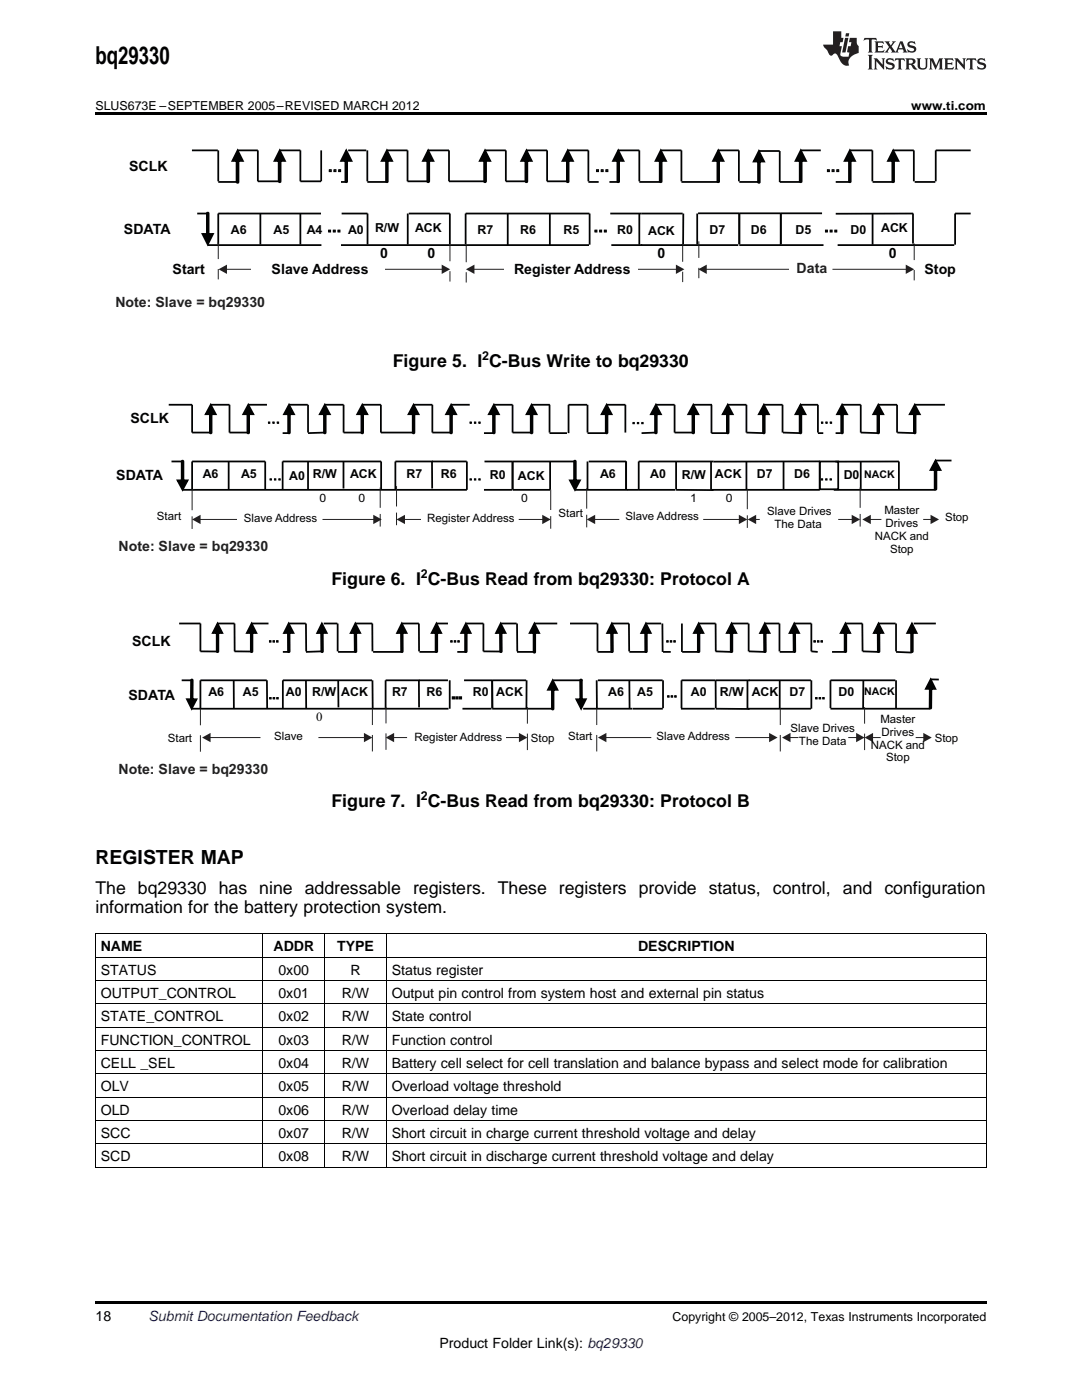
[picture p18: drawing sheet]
<svg xmlns="http://www.w3.org/2000/svg" width="216mm" height="279mm" viewBox="0 0 216 279" stroke-linecap="round" stroke-linejoin="round" font-family="sans-serif">
<defs><g id="words">
<text font-size="4.9" x="19" y="12.8">bq29330</text>
<text font-size="3.9" x="19" y="172.3">REGISTER MAP</text>
<g font-size="3.5">
<text x="78.4" y="73.2">Figure 5. I C-Bus Write to bq29330</text>
<text x="66.1" y="116.8">Figure 6. I C-Bus Read from bq29330: Protocol A</text>
<text x="66.1" y="161">Figure 7. I C-Bus Read from bq29330: Protocol B</text>
<text x="19" y="178.3">The bq29330 has nine addressable registers. These registers provide status, control, and configuration</text>
<text x="19" y="182.2">information for the battery protection system.</text>
</g>
<g font-size="2.8" fill="#010202">
<text x="25.8" y="34.1">SCLK</text>
<text x="64.6" y="34.1">…</text>
<text x="65.3" y="34">…</text>
<text x="118.8" y="34.2">…</text>
<text x="164.8" y="34.2">…</text>
<text x="24.7" y="46.7">SDATA</text>
<text x="65.3" y="46.3">…</text>
<text x="118.5" y="46.3">…</text>
<text x="164.4" y="46.3">…</text>
<text x="75.9" y="51.5">0</text>
<text x="85.3" y="51.5">0</text>
<text x="131.2" y="51.5">0</text>
<text x="177.4" y="51.5">0</text>
<text x="34.4" y="54.6">Start</text>
<text x="54.2" y="54.6">Slave Address</text>
<text x="102.6" y="54.6">Register Address</text>
<text x="184.5" y="54.6">Stop</text>
<text x="26" y="84.5">SCLK</text>
<text x="23.2" y="95.8">SDATA</text>
<text x="26.4" y="128.8">SCLK</text>
<text x="25.6" y="139.8">SDATA</text>
</g>
<g font-size="2.8" fill="#231f20">
<text x="159" y="54.4">Data</text>
<text x="23" y="61.2">Note: Slave = bq29330</text>
<text x="23.7" y="109.9">Note: Slave = bq29330</text>
<text x="23.7" y="154.4">Note: Slave = bq29330</text>
</g>
<g font-size="2.8">
<text x="20.1" y="189.8">NAME</text>
<text x="54.6" y="189.8">ADDR</text>
<text x="67.3" y="189.8">TYPE</text>
<text x="127.3" y="189.8">DESCRIPTION</text>
<text x="20.1" y="194.5">STATUS</text>
<text x="55.6" y="194.5">0x00</text>
<text x="69.9" y="194.5">R</text>
<text x="78.2" y="194.5">Status register</text>
<text x="20.1" y="199.1">OUTPUT_CONTROL</text>
<text x="20.1" y="203.8">STATE_CONTROL</text>
<text x="55.6" y="199.1">0x01</text>
<text x="55.6" y="203.8">0x02</text>
<text x="68.2" y="199.1">R/W</text>
<text x="68.2" y="203.8">R/W</text>
<text x="78.2" y="199.1">Output pin control from system host and external pin status</text>
<text x="78.2" y="203.8">State control</text>
<text x="20.1" y="208.5">FUNCTION_CONTROL</text>
<text x="55.6" y="208.5">0x03</text>
<text x="68.2" y="208.5">R/W</text>
<text x="78.2" y="208.5">Function control</text>
<text x="20.1" y="213.1">CELL _SEL</text>
<text x="55.6" y="213.1">0x04</text>
<text x="68.2" y="213.1">R/W</text>
<text x="78.2" y="213.1">Battery cell select for cell translation and balance bypass and select mode for calibration</text>
<text x="20.1" y="217.8">OLV</text>
<text x="55.6" y="217.8">0x05</text>
<text x="68.2" y="217.8">R/W</text>
<text x="78.2" y="217.8">Overload voltage threshold</text>
<text x="20.1" y="222.4">OLD</text>
<text x="20.1" y="227.1">SCC</text>
<text x="55.6" y="222.4">0x06</text>
<text x="55.6" y="227.1">0x07</text>
<text x="68.2" y="222.4">R/W</text>
<text x="68.2" y="227.1">R/W</text>
<text x="78.2" y="222.4">Overload delay time</text>
<text x="78.2" y="227.1">Short circuit in charge current threshold voltage and delay</text>
<text x="20.1" y="231.7">SCD</text>
<text x="55.6" y="231.7">0x08</text>
<text x="68.2" y="231.7">R/W</text>
<text x="78.2" y="231.7">Short circuit in discharge current threshold voltage and delay</text>
<text x="19" y="263.6">18</text>
<text x="87.7" y="269">Product Folder Link(s): bq29330</text>
</g>
<text font-size="2.8" fill="#0000c8" x="29.6" y="263.6">Submit Documentation Feedback</text>
<g font-size="2.5">
<text x="19" y="21.9">SLUS673E –SEPTEMBER 2005–REVISED MARCH 2012</text>
<text x="181.8" y="21.9">www.ti.com</text>
<text x="96.2" y="71.8">2</text>
<text x="84" y="115.4">2</text>
<text x="84" y="159.6">2</text>
<text x="134.2" y="263.6">Copyright © 2005–2012, Texas Instruments Incorporated</text>
</g>
<g font-size="2.5" fill="#010202">
<text x="46.1" y="46.6">A6</text>
<text x="54.6" y="46.6">A5</text>
<text x="61.2" y="46.6">A4</text>
<text x="69.4" y="46.6">A0</text>
<text x="74.8" y="46.4">R/W</text>
<text x="82.8" y="46.4">ACK</text>
<text x="95.3" y="46.6">R7</text>
<text x="103.8" y="46.6">R6</text>
<text x="112.4" y="46.6">R5</text>
<text x="123.1" y="46.6">R0</text>
<text x="129.3" y="46.8">ACK</text>
<text x="141.6" y="46.6">D7</text>
<text x="149.8" y="46.6">D6</text>
<text x="158.8" y="46.6">D5</text>
<text x="169.7" y="46.6">D0</text>
<text x="175.8" y="46.3">ACK</text>
<text x="53.3" y="84.5">…</text>
<text x="93.5" y="84.5">…</text>
<text x="126" y="84.6">…</text>
<text x="163.6" y="84.5">…</text>
<text x="40.5" y="95.4">A6</text>
<text x="48.1" y="95.4">A5</text>
<text x="53.6" y="95.8">…</text>
<text x="57.7" y="95.7">A0</text>
<text x="62.4" y="95.4">R/W</text>
<text x="69.8" y="95.4">ACK</text>
<text x="81.1" y="95.4">R7</text>
<text x="88" y="95.4">R6</text>
<text x="93.5" y="95.8">… R0</text>
<text x="103.3" y="95.9">ACK</text>
<text x="119.7" y="95.4">A6</text>
<text x="129.7" y="95.4">A0</text>
<text x="136" y="95.7">R/W</text>
<text x="142.7" y="95.4">ACK</text>
<text x="151" y="95.4">D7</text>
<text x="158.5" y="95.4">D6</text>
<text x="163.6" y="95.8">…</text>
<text x="168.4" y="95.6">D0</text>
<text x="41.6" y="139">A6</text>
<text x="48.5" y="139">A5</text>
<text x="57" y="139">A0</text>
<text x="62.3" y="139">R/W</text>
<text x="63.1" y="143.8">0</text>
<text x="68.1" y="139">ACK</text>
<text x="78.2" y="139">R7</text>
<text x="85.1" y="139">R6</text>
<text x="94.4" y="139">R0</text>
<text x="99" y="139">ACK</text>
<text x="121.3" y="139">A6</text>
<text x="127.2" y="139">A5</text>
<text x="137.9" y="139">A0</text>
<text x="143.6" y="139">R/W</text>
<text x="150" y="139">ACK</text>
<text x="157.5" y="139">D7</text>
<text x="167.3" y="139">D0</text>
</g>
<g font-size="2.3" fill="#010202">
<text x="63.7" y="100.1">0</text>
<text x="71.6" y="100.1">0</text>
<text x="104" y="100.1">0</text>
<text x="137.7" y="100.1">1</text>
<text x="144.8" y="100.1">0</text>
<text x="31.3" y="103.8">Start</text>
<text x="48.7" y="104.1">Slave Address</text>
<text x="85.2" y="104.2">Register Address</text>
<text x="111.5" y="103.2">Start</text>
<text x="124.8" y="103.8">Slave Address</text>
<text x="153.1" y="102.8">Slave Drives</text>
<text x="154.5" y="105.4">The Data</text>
<text x="174.5" y="107.7">NACK and</text>
<text x="176.5" y="102.6">Master</text>
<text x="176.7" y="105.2">Drives</text>
<text x="188.6" y="104">Stop</text>
<text x="177.6" y="110.3">Stop</text>
<text x="33.5" y="148">Start</text>
<text x="54.7" y="147.6">Slave</text>
<text x="82.7" y="147.8">Register Address</text>
<text x="105.9" y="148.1">Stop</text>
<text x="113.4" y="147.7">Start</text>
<text x="131" y="147.8">Slave Address</text>
<text x="157.7" y="146.2">Slave Drives</text>
<text x="159.4" y="148.7">The Data</text>
<text x="173.8" y="149.4">NACK and</text>
<text x="175.7" y="144.3">Master</text>
<text x="175.9" y="146.8">Drives</text>
<text x="186.5" y="148.1">Stop</text>
<text x="176.8" y="151.9">Stop</text>
</g>
<g font-size="2.1" fill="#010202">
<text x="172.4" y="95.3">NACK</text>
<text x="53.6" y="128.2">…</text>
<text x="89.7" y="128.2">…</text>
<text x="132.8" y="128.2">…</text>
<text x="162.2" y="128.2">…</text>
<text x="53.6" y="139.5">…</text>
<text x="90.1" y="139.4">…</text>
<text x="133" y="139.1">…</text>
<text x="162.5" y="139.5">…</text>
<text x="172.4" y="138.7">NACK</text>
</g>
</g></defs>
<g fill="#231f20">
<path d="M172.5 7.6l-.1 .5 .4-.2h.6v.1v2.1l-.2 .4h.9l-.2-.4v-2.1l.1-.1h.5l.5 .2-.2-.5zM174.5 8.3l.2 .3v1.5l-.2 .4h1.8l.2-.6a1.04 1.04 0 0 1-1.3 .2v-.7h.6l.3 .2v-.6l-.3 .2h-.6v-.6l.8-.1 .4 .3-.2-.5zM176.5 8.3l.9 1.1-.9 1.1h.8l-.2-.2 .4-.7 .5 .7-.2 .2h1.5l-.2-.2 .2-.4h.9l.1 .4-.2 .2h1l-.3-.3-.7-1.9h-.5l-.9 2-.8-1 .9-1h-.8l.1 .3-.4 .5-.3-.6 .1-.2zM179.7 8.6l.4 1h-.7zM181.3 8.4a.63 .63 0 0 0-.2 .7 .63 .63 0 0 0 .6 .4l.6 .2 .1 .2a.75 .75 0 0 1-.7 .4 .75 .75 0 0 1-.6-.5l.1 .7 .1-.1a1.11 1.11 0 0 0 1.5-.6 1.13 1.13 0 0 0-1.2-.8l-.1-.4a1.04 1.04 0 0 1 1.2 .2l-.2-.5-.2 .1-.4-.2zM173.2 10.9l.2 .4v2.2l-.2 .4h1l-.3-.4v-2.2l.3-.4zM174.3 11.6l.3 .4v1.5l-.3 .4h.8l-.2-.4v-1.3l1.5 1.7v-1.9l.2-.4h-.7l.2 .4v.9l-1.1-1.3zM177 11.8a.62 .62 0 0 0-.2 .7 .62 .62 0 0 0 .6 .4l.6 .1 .1 .3a.76 .76 0 0 1-.7 .3 .76 .76 0 0 1-.7-.4l.2 .7 .1-.1a1.11 1.11 0 0 0 1.5-.6 1.13 1.13 0 0 0-1.2-.8l-.1-.4a1.04 1.04 0 0 1 1.2 .2l-.2-.6-.2 .1-.5-.1zM178.7 11.6l-.2 .6a.61 .61 0 0 1 .8-.3v1.6l-.2 .4h.9l-.2-.4v-1.6a.63 .63 0 0 1 .7 .3l-.1-.6zM180.6 11.6l.3 .4v1.5l-.3 .4h1l-.2-.2-.1-.8 .6 .2a.76 .76 0 0 0 1.2 .7l-1-1a.58 .58 0 0 0 .6-.5 .58 .58 0 0 0-.5-.6zM181.4 11.9h.1a.45 .45 0 0 1 .5 .1 .45 .45 0 0 1 .1 .5l-.8 .2zM182.9 11.6l.2 .2a2.17 2.17 0 0 0 .3 1.9 .99 .99 0 0 0 1.6-.6v-1.1l.2-.4h-.7l.2 .2a1.92 1.92 0 0 1-.2 1.8 .6 .6 0 0 1-.9-.5v-1.1l.2-.4zM185.4 11.6l.2 .4v1.5l-.2 .4h.7l-.2-.4v-1.4l.8 1.8 .8-1.8v1.4l-.2 .4h.9l-.2-.4v-1.5l.2-.4h-.8l-.6 1.5-.6-1.5zM188.4 11.6l.2 .4v1.5l-.2 .4h1.8l.1-.6a1.04 1.04 0 0 1-1.2 .1v-.6h.5l.4 .2v-.6l-.4 .2h-.5v-.7h.8l.3 .3-.1-.6zM190.5 11.6l.2 .4v1.5l-.2 .4h.7l-.2-.4v-1.3l1.5 1.7v-1.9l.2-.4h-.7l.2 .4v.9l-1.1-1.3zM192.9 11.6l-.1 .6a.61 .61 0 0 1 .7-.3l.1 1.6-.3 .4h1l-.3-.4 .1-1.6a.63 .63 0 0 1 .7 .3l-.1-.6zM195.2 11.8a.62 .62 0 0 0-.2 .7 .62 .62 0 0 0 .6 .4l.6 .1 .1 .3a.76 .76 0 0 1-.7 .3 .76 .76 0 0 1-.6-.4l.1 .7 .1-.1a1.11 1.11 0 0 0 1.6-.6 1.13 1.13 0 0 0-1.3-.8l-.1-.4a1.04 1.04 0 0 1 1.2 .2l-.1-.6-.2 .1-.5-.1z"/>
<path d="M166.2 6.3v2.6h-1.9v.4l.8 .9a.91 .91 0 0 0 1 .8 .56 .56 0 0 1 .5-.3 .56 .56 0 0 1 .5 .3l.4 .8a1.53 1.53 0 0 0 1.9 1.2 1.54 1.54 0 0 1 1-2.1l.9-.3v-1.4a1.52 1.52 0 0 1-.4-1.6h-1.3l-.2 .8h.5l-.2 .8h-.5l-.1 1v.2l.4 .1-.2 .8a1.93 1.93 0 0 1-1.6-.3l.3-1.8h-.5l.2-.8h.4l.2-.8h-.4v-1.3zM168.6 7.6l-.6 2.9h.7l.6-2.9zM168.8 6.6l-.1 .7h.6l.2-.7z"/>
</g>
<path d="M39.4 42.6h2" fill="none" stroke="#010202" stroke-width=".35"/>
<path d="M41.3 42.5h.3l-.1 4.7-.2-.1zM40.4 46.7h2.1l-1 2.1z" fill-rule="evenodd" fill="#010202"/>
<g fill="none" stroke="#010202" stroke-width=".35">
<path d="M40.4 46.7h2.1l-1 2.1zM41.3 42.5h.3l-.1 4.7-.2-.1zM41.5 48.9h22.6M52 42.6v6.2M59.9 42.6v6.2M64.1 42.6h-20.5v6.1M68 48.9h49.5M68.2 42.6h5.1v6.2M81.4 42.6v6.2M81.6 42.6h8.2v6.1M101.3 42.6v6.3M109.7 42.6v6.3"/>
<path d="M117.6 42.6h-24.7v6.1M117.7 42.6v6.2M121.8 42.6h14.4M122 48.9h25.3M127.6 42.6v6.2M136.3 42.6v6.1M139.1 42.6v6.2M139.3 42.6h24.7M147.5 48.9h16.8M147.5 42.6v6.1M155.8 42.6v6.1M167.1 48.9h23.3"/>
<path d="M174.1 42.6v6.2M182.2 42.6v6M182.2 42.6l-15.4 .1M193.7 42.6h-3.1v6.2"/>
</g>
<path d="M118.7 45.9h.4v.4h-.4zM119.7 45.9h.3v.4h-.3zM120.6 45.9h.4v.4h-.4z" fill="none" stroke="#010202" stroke-width=".2"/>
<g fill="#fff">
<path d="M54.2 63.2h22.3v4.2h-22.3z" fill-rule="evenodd"/>
<path d="M34.7 63.2h8.2v4.2h-8.2z" fill-rule="evenodd"/>
</g>
<path d="M38.3 30h5.2M43.6 30v6.2M43.6 36.3h3.8" fill="none" stroke="#010202" stroke-width=".35"/>
<path d="M47.2 31.7l.2-.1 .2 .2v4.5l-.1 .2-.3-.2zM47.4 30l1.1 2.1h-2.1z" fill-rule="evenodd" fill="#010202"/>
<path d="M47.2 31.7l.2-.1 .2 .2v4.5l-.1 .2-.3-.2zM47.4 30l1.1 2.1h-2.1zM47.4 30h4.1v6.2h4.1" fill="none" stroke="#010202" stroke-width=".35"/>
<path d="M55.7 31.7l.1-.1 .2 .2v4.4l-.1 .2-.3-.2zM55.8 30l1.1 2.1h-2.1z" fill-rule="evenodd" fill="#010202"/>
<path d="M55.7 31.7l.1-.1 .2 .2v4.4l-.1 .2-.3-.2zM55.8 30l1.1 2.1h-2.1zM55.8 30h4.1v6.2h4.2M64.1 30v6.2" fill="none" stroke="#010202" stroke-width=".35"/>
<path d="M64.6 30h4v6.2h-4z" fill-rule="evenodd" fill="#fff"/>
<path d="M64.6 30h4v6.2h-4zM64.9 33.7h.4v.4h-.4zM65.8 33.7h.4v.4h-.4zM66.7 33.7h.4v.4h-.4z" fill="none" stroke="#fff" stroke-width=".35"/>
<path d="M69 31.7l.1-.1 .2 .1-.1 4.7-.3-.1zM69.1 30l1 2.1h-2.1z" fill-rule="evenodd" fill="#010202"/>
<path d="M69 31.7l.1-.1 .2 .1-.1 4.7-.3-.1zM69.1 30l1 2.1h-2.1zM69.5 30h3.6M73.3 30v6.2M73.3 36.3h3.9" fill="none" stroke="#010202" stroke-width=".35"/>
<path d="M77.1 31.7l.1-.1 .2 .1-.1 4.7-.3-.1zM77.2 30l1.1 2.1h-2.1z" fill-rule="evenodd" fill="#010202"/>
<path d="M77.1 31.7l.1-.1 .2 .1-.1 4.7-.3-.1zM77.2 30l1.1 2.1h-2.1zM77.2 30h4.1v6.2h4.1" fill="none" stroke="#010202" stroke-width=".35"/>
<path d="M85.3 31.7l.1-.1 .2 .2v4.4l-.1 .2-.2-.2zM85.4 30l1.1 2.1h-2.1z" fill-rule="evenodd" fill="#010202"/>
<path d="M85.3 31.7l.1-.1 .2 .2v4.4l-.1 .2-.2-.2zM85.4 30l1.1 2.1h-2.1zM85.4 30h4.2v6.2h7.2" fill="none" stroke="#010202" stroke-width=".35"/>
<path d="M96.7 31.7l.1-.1 .2 .2v4.4l-.1 .2-.3-.2zM96.8 30l1 2.1h-2.1z" fill-rule="evenodd" fill="#010202"/>
<path d="M96.7 31.7l.1-.1 .2 .2v4.4l-.1 .2-.3-.2zM96.8 30l1 2.1h-2.1zM96.8 30h4.1v6.2h4.2" fill="none" stroke="#010202" stroke-width=".35"/>
<path d="M105 31.6l.2 .2v4.4l-.1 .2-.3-.2v-4.4zM105.1 30l1 2.1h-2.1z" fill-rule="evenodd" fill="#010202"/>
<path d="M105 31.6l.2 .2v4.4l-.1 .2-.3-.2v-4.4zM105.1 30l1 2.1h-2.1zM105.1 30h4.1v6.2h4.1" fill="none" stroke="#010202" stroke-width=".35"/>
<path d="M113.1 31.7h.4l-.1 4.7-.3-.1zM113.3 30l1 2.1h-2.1z" fill-rule="evenodd" fill="#010202"/>
<path d="M113.1 31.7h.4l-.1 4.7-.3-.1zM113.3 30l1 2.1h-2.1zM113.3 30h4.1v6.2M117.4 36.3h2.1" fill="none" stroke="#010202" stroke-width=".35"/>
<g fill="none" stroke="#010202" stroke-width=".2">
<path d="M65.7 33.9h.4v.3h-.4zM66.7 33.9h.3v.3h-.3zM67.6 33.9h.4v.3h-.4zM119 33.9h.4v.3h-.4zM120 33.9h.4v.3h-.4zM120.9 33.9h.4v.3h-.4zM165.1 33.9h.4v.3h-.4zM166 33.9h.4v.3h-.4zM167 33.9h.4v.3h-.4zM65.6 45.9h.4v.4h-.4zM66.5 45.9h.4v.4h-.4zM67.4 45.9h.4v.4h-.4z"/>
<path d="M164.7 45.9h.4v.4h-.4zM165.6 45.9h.4v.4h-.4zM166.6 45.9h.4v.4h-.4z"/>
</g>
<path d="M123.3 31.6l.2 .1v4.7l-.3-.1zM123.4 30l1 2.1h-2.1z" fill-rule="evenodd" fill="#010202"/>
<path d="M123.3 31.6l.2 .1v4.7l-.3-.1zM123.4 30l1 2.1h-2.1zM123.4 30h4.2v6.2M127.6 36.3h4.2" fill="none" stroke="#010202" stroke-width=".35"/>
<path d="M131.8 31.6l.2 .2v4.4l-.1 .2-.3-.2v-4.4zM131.9 30l1 2.1h-2.1z" fill-rule="evenodd" fill="#010202"/>
<path d="M131.8 31.6l.2 .2v4.4l-.1 .2-.3-.2v-4.4zM131.9 30l1 2.1h-2.1zM131.9 30h4.1v6.2M136 36.3h7.3" fill="none" stroke="#010202" stroke-width=".35"/>
<path d="M143.2 31.6l.3 .1-.1 4.7-.2-.1zM143.3 30l1.1 2.1h-2.1z" fill-rule="evenodd" fill="#010202"/>
<path d="M143.2 31.6l.3 .1-.1 4.7-.2-.1zM143.3 30l1.1 2.1h-2.1zM143.3 30h4.1v6.2M147.5 36.3h3.8" fill="none" stroke="#010202" stroke-width=".35"/>
<path d="M151.3 31.8l.1-.1 .2 .1-.1 4.7-.2-.1zM151.4 30.1l1.1 2.1h-2.1z" fill-rule="evenodd" fill="#010202"/>
<path d="M151.3 31.8l.1-.1 .2 .1-.1 4.7-.2-.1zM151.4 30.1l1.1 2.1h-2.1zM151.4 30.1h4.2v6.2h4.1" fill="none" stroke="#010202" stroke-width=".35"/>
<path d="M159.6 31.7l.2-.1 .2 .2v4.4l-.2 .2-.2-.2zM159.8 30l1 2.1h-2.1z" fill-rule="evenodd" fill="#010202"/>
<path d="M159.6 31.7l.2-.1 .2 .2v4.4l-.2 .2-.2-.2zM159.8 30l1 2.1h-2.1zM159.8 30h4M169.6 30h4.5v6.2M174.1 36.3h4.2" fill="none" stroke="#010202" stroke-width=".35"/>
<path d="M178.1 31.7h.3v4.6l-.1 .1-.2-.1zM178.2 30l1.1 2.1h-2.1z" fill-rule="evenodd" fill="#010202"/>
<path d="M68 36.3h1.1M166.8 36.3h2.6M178.1 31.7h.3v4.6l-.1 .1-.2-.1zM178.2 30l1.1 2.1h-2.1zM178.2 30h4.1v6.2M182.5 36.3h4.1M193.7 30h-7v6.2" fill="none" stroke="#010202" stroke-width=".35"/>
<path d="M169.4 31.7h.3v4.7l-.3-.1zM169.6 30l1 2.1h-2.1z" fill-rule="evenodd" fill="#010202"/>
<path d="M121.6 36.3h1.8M169.4 31.7h.3v4.7l-.3-.1zM169.6 30l1 2.1h-2.1z" fill="none" stroke="#010202" stroke-width=".35"/>
<path d="M43.6 48.4v7.4M89.8 48.8v7.4M93 49v7.4M136.2 48.9v7.4M139.4 48.2v7.3M182.4 48.6v7.4" fill="none" stroke="#231f20" stroke-width=".2" stroke-dasharray="3.3 2" stroke-linecap="butt"/>
<path d="M45.1 53.7h43.2" fill="none" stroke="#231f20" stroke-width=".2"/>
<g fill="#231f20">
<path d="M43.6 53.7l1.7-.9v1.9z"/>
<path d="M88.1 52.8l1.7 .9-1.7 1z"/>
</g>
<path d="M94.5 53.7h40.5" fill="none" stroke="#231f20" stroke-width=".2"/>
<g fill="#231f20">
<path d="M93 53.7l1.7-.9v1.9z"/>
<path d="M134.9 52.8l1.7 .9-1.7 1z"/>
</g>
<path d="M140.9 53.7h40" fill="none" stroke="#231f20" stroke-width=".2"/>
<g fill="#231f20">
<path d="M139.3 53.7l1.7-.9v1.9z"/>
<path d="M180.7 52.8l1.7 .9-1.7 1z"/>
</g>
<g fill="#fff">
<path d="M100.6 51.9h26.6v4.2h-26.6z" fill-rule="evenodd"/>
<path d="M50.2 51.7h26.6v4.1h-26.6z" fill-rule="evenodd"/>
<path d="M157.6 51.4h8.4v4.3h-8.4z" fill-rule="evenodd"/>
</g>
<path d="M157.6 51.4h8.4v4.3h-8.4z" fill="none" stroke="#fff" stroke-width=".2"/>
<path d="M187.2 101.1h7v4.3h-7z" fill-rule="evenodd" fill="#fff"/>
<path d="M187.2 101.1h7v4.3h-7z" fill="none" stroke="#fff" stroke-width=".2"/>
<path d="M33.7 80.8h4.6v5.5h3.7" fill="none" stroke="#010202" stroke-width=".35"/>
<path d="M41.9 82.2l.3 .2v3.9l-.2 .2-.1-.2zM42 80.8l1.1 1.9h-2.1z" fill-rule="evenodd" fill="#010202"/>
<path d="M41.9 82.2l.3 .2v3.9l-.2 .2-.1-.2zM42 80.8l1.1 1.9h-2.1zM42 80.8h3.8v5.5h3.7" fill="none" stroke="#010202" stroke-width=".35"/>
<path d="M49.4 82.2l.3 .2v3.9l-.2 .2-.1-.2zM49.5 80.8l1 1.9h-2z" fill-rule="evenodd" fill="#010202"/>
<path d="M49.4 82.2l.3 .2v3.9l-.2 .2-.1-.2zM49.5 80.8l1 1.9h-2zM49.5 80.8h3.8" fill="none" stroke="#010202" stroke-width=".35"/>
<path d="M53.6 84.2h.2v.3h-.2zM54.5 84.2h.2v.3h-.2zM55.3 84.2h.3v.3h-.3z" fill="none" stroke="#010202" stroke-width=".2"/>
<path d="M57.6 82.2l.2 .2v3.9l-.1 .2-.2-.2zM57.7 80.8l1 1.9h-2z" fill-rule="evenodd" fill="#010202"/>
<path d="M57.6 82.2l.2 .2v3.9l-.1 .2-.2-.2zM57.7 80.8l1 1.9h-2zM57.7 80.8h3.7M61.5 80.8v5.5M64.8 86.3l-3.3 .1" fill="none" stroke="#010202" stroke-width=".35"/>
<path d="M64.7 82.2l.3 .2v3.9l-.2 .2-.2-.2zM64.8 80.8l1 1.9h-2z" fill-rule="evenodd" fill="#010202"/>
<path d="M64.7 82.2l.3 .2v3.9l-.2 .2-.2-.2zM64.8 80.8l1 1.9h-2zM64.8 80.8h3.8v5.5h3.7" fill="none" stroke="#010202" stroke-width=".35"/>
<path d="M72.2 82.2l.3 .2v3.9l-.2 .2-.2-.2zM72.3 80.8l1 1.9h-2z" fill-rule="evenodd" fill="#010202"/>
<path d="M72.2 82.2l.3 .2v3.9l-.2 .2-.2-.2zM72.3 80.8l1 1.9h-2zM72.3 80.8h3.7v5.5h6.5" fill="none" stroke="#010202" stroke-width=".35"/>
<path d="M82.4 82.2l.3 .2v3.9l-.2 .2-.1-.2zM82.5 80.8l1 1.9h-2z" fill-rule="evenodd" fill="#010202"/>
<path d="M82.4 82.2l.3 .2v3.9l-.2 .2-.1-.2zM82.5 80.8l1 1.9h-2zM82.5 80.8h3.8v5.5h3.7" fill="none" stroke="#010202" stroke-width=".35"/>
<path d="M89.9 82.2l.3 .2v3.9l-.2 .2-.2-.2zM90 80.8l1 1.9h-2z" fill-rule="evenodd" fill="#010202"/>
<path d="M89.9 82.2l.3 .2v3.9l-.2 .2-.2-.2zM90 80.8l1 1.9h-2zM90 80.8h3.7M96.6 86.4h1.8" fill="none" stroke="#010202" stroke-width=".35"/>
<path d="M93.8 84.2h.3v.3h-.3zM94.7 84.2h.2v.3h-.2zM95.6 84.2h.2v.3h-.2z" fill="none" stroke="#010202" stroke-width=".2"/>
<path d="M98.4 82.2l.3 .2v3.9l-.2 .2-.1-.2zM98.5 80.8l1 1.9h-2z" fill-rule="evenodd" fill="#010202"/>
<path d="M98.4 82.2l.3 .2v3.9l-.2 .2-.1-.2zM98.5 80.8l1 1.9h-2zM98.5 80.8h3.8v5.5h3.7" fill="none" stroke="#010202" stroke-width=".35"/>
<path d="M106 82.2l.2 .2v3.9l-.1 .2-.2-.2zM106.1 80.8l1 1.9h-2z" fill-rule="evenodd" fill="#010202"/>
<path d="M106 82.2l.2 .2v3.9l-.1 .2-.2-.2zM106.1 80.8l1 1.9h-2zM106.2 80.8h3.5M109.7 80.8v5.5M109.7 86.4h3.4" fill="none" stroke="#010202" stroke-width=".35"/>
<path d="M120.9 82.2l.3 .2v3.9l-.2 .2-.1-.2zM121 80.8l1 1.9h-2z" fill-rule="evenodd" fill="#010202"/>
<path d="M120.9 82.2l.3 .2v3.9l-.2 .2-.1-.2zM121 80.8l1 1.9h-2zM121 80.8h3.8v5.5M130.9 86.3l-2.9 .1" fill="none" stroke="#010202" stroke-width=".35"/>
<path d="M130.8 82.2l.2 .2v3.9l-.1 .2-.2-.2zM130.9 80.8l1 1.9h-2z" fill-rule="evenodd" fill="#010202"/>
<path d="M130.8 82.2l.2 .2v3.9l-.1 .2-.2-.2zM130.9 80.8l1 1.9h-2zM130.9 80.8h3.7v5.5h3.7" fill="none" stroke="#010202" stroke-width=".35"/>
<path d="M138.2 82.2l.3 .2v3.9l-.2 .2-.1-.2zM138.3 80.8l1 1.9h-2z" fill-rule="evenodd" fill="#010202"/>
<path d="M138.2 82.2l.3 .2v3.9l-.2 .2-.1-.2zM138.3 80.8l1 1.9h-2zM138.3 80.8h3.8" fill="none" stroke="#010202" stroke-width=".35"/>
<path d="M163.6 92.1h3.7v5.5h-3.7z" fill-rule="evenodd" fill="#fff"/>
<path d="M145.2 80.8h3.7v5.5l3.5 .1M163.6 92.1h3.7v5.5h-3.7z" fill="none" stroke="#010202" stroke-width=".35"/>
<path d="M163.9 95.6h.2v.2h-.2zM164.8 95.6h.2v.2h-.2zM165.6 95.6h.3v.2h-.3z" fill="none" stroke="#010202" stroke-width=".2"/>
<path d="M152.3 82.2l.3 .2v3.9l-.2 .2-.1-.2zM152.4 80.8l1 1.9h-2z" fill-rule="evenodd" fill="#010202"/>
<path d="M34.2 92.1h2.2M152.3 82.2l.3 .2v3.9l-.2 .2-.1-.2zM152.4 80.8l1 1.9h-2zM152.4 80.8h3.7v5.5M163.2 86.4h1.1M186.7 91.9h3.2" fill="none" stroke="#010202" stroke-width=".35"/>
<path d="M36.3 92l.3 .1v4.1l-.2 .1-.1-.1zM35.4 95.9h2l-1 1.9z" fill-rule="evenodd" fill="#010202"/>
<g fill="none" stroke="#010202" stroke-width=".35">
<path d="M35.4 95.9h2l-1 1.9zM36.3 92l.3 .1v4.1l-.2 .1-.1-.1zM36.4 97.8h56.8M45.6 92.1v5.6M52.9 97.7v-5.6h-14.6v5.7M56.4 92.1h19.7v5.7M56.4 86.4h1.3M61.5 92.1v5.6M68.5 92.1v5.4M86.2 92.1v5.4M93.1 92.1h-14.2v5.5M96.6 97.8h5.6"/>
<path d="M96.7 92.1h18M102.3 92.1v5.6M109.8 92.1v5.7h-7.5M114.7 97.8h10.5M117.2 92.1v5.5M117.5 92.1h7.4v5.5M127.3 97.8h7.5M134.9 92.1v5.5M134.9 97.8h7.5M141.9 92.1v5.7M142 97.8h21.6M148.9 92.1v5.6"/>
<path d="M156.3 92.1v5.6M163.6 92.1h-36.2M166.4 97.8h20.3M171.8 92.1v5.6M179.4 92.1h-12.7"/>
</g>
<path d="M53.9 95.6h.3v.2h-.3zM54.8 95.6h.2v.2h-.2zM55.7 95.6h.2v.2h-.2zM93.8 95.6h.3v.2h-.3zM94.7 95.6h.2v.2h-.2zM95.6 95.6h.2v.2h-.2zM163.9 84.2h.3v.3h-.3zM164.8 84.2h.3v.3h-.3zM165.7 84.2h.2v.3h-.2z" fill="none" stroke="#010202" stroke-width=".2"/>
<path d="M145.1 82.2l.3 .2v3.9l-.2 .2-.2-.2zM145.2 80.8l1 1.9h-2z" fill-rule="evenodd" fill="#010202"/>
<path d="M145.1 82.2l.3 .2v3.9l-.2 .2-.2-.2zM145.2 80.8l1 1.9h-2z" fill="none" stroke="#010202" stroke-width=".35"/>
<g fill="#fff">
<path d="M84.9 101.2h19.7v3.7h-19.7z" fill-rule="evenodd"/>
<path d="M124.8 101.2h17.2v3.7h-17.2z" fill-rule="evenodd"/>
<path d="M29.9 100.8h7.1v4.1h-7.1z" fill-rule="evenodd"/>
</g>
<path d="M29.9 100.8h7.1v4.1h-7.1z" fill="none" stroke="#fff" stroke-width=".2"/>
<path d="M93.2 92.1v5.7" fill="none" stroke="#010202" stroke-width=".35"/>
<path d="M114.6 92l.3 .1v4.1l-.2 .1-.1-.1zM113.7 95.9h2l-1 1.9z" fill-rule="evenodd" fill="#010202"/>
<path d="M113.7 95.9h2l-1 1.9zM114.6 92l.3 .1v4.1l-.2 .1-.1-.1zM117.2 80.8h-3.8v5.6M117.2 80.8v5.5M117.2 86.4h3.8M125.1 97.8h2.2M127.4 92.1v5.5M142 80.8v5.6h3.1M156.2 86.3l3.5 .1M163.6 92.1v5.6" fill="none" stroke="#010202" stroke-width=".35"/>
<path d="M126.3 84.3h.3v.3h-.3zM127.2 84.3h.2v.3h-.2zM128.1 84.3h.2v.3h-.2z" fill="none" stroke="#010202" stroke-width=".2"/>
<path d="M159.6 82.2l.3 .2v3.9l-.2 .2-.1-.2zM159.7 80.8l1 1.9h-2z" fill-rule="evenodd" fill="#010202"/>
<path d="M159.6 82.2l.3 .2v3.9l-.2 .2-.1-.2zM159.7 80.8l1 1.9h-2zM159.7 80.8h3.5v5.5M168 80.8h3.8v5.5l3.4 .1" fill="none" stroke="#010202" stroke-width=".35"/>
<path d="M175.1 82.2l.3 .2v3.9l-.2 .2-.1-.2zM175.2 80.8l1.1 1.9h-2.1z" fill-rule="evenodd" fill="#010202"/>
<path d="M175.1 82.2l.3 .2v3.9l-.2 .2-.1-.2zM175.2 80.8l1.1 1.9h-2.1zM175.2 80.8h3.8v5.5" fill="none" stroke="#010202" stroke-width=".35"/>
<path d="M167.9 82.2l.3 .2v3.9l-.2 .2-.1-.2zM168 80.8l1 1.9h-2z" fill-rule="evenodd" fill="#010202"/>
<path d="M167.9 82.2l.3 .2v3.9l-.2 .2-.1-.2zM168 80.8l1 1.9h-2zM179 86.3l3.5 .1" fill="none" stroke="#010202" stroke-width=".35"/>
<path d="M182.4 82.2l.3 .2v3.9l-.2 .2-.1-.2zM182.5 80.8l1 1.9h-2z" fill-rule="evenodd" fill="#010202"/>
<path d="M56.4 92.1v5.6M182.4 82.2l.3 .2v3.9l-.2 .2-.1-.2zM182.5 80.8l1 1.9h-2zM182.5 80.8h6.1" fill="none" stroke="#010202" stroke-width=".35"/>
<path d="M186.6 93.4l.2 .1v4.1l-.1 .1-.2-.1zM186.7 91.9l1 1.9h-2z" fill-rule="evenodd" fill="#010202"/>
<path d="M179.4 92.1v5.6M186.6 93.4l.2 .1v4.1l-.1 .1-.2-.1zM186.7 91.9l1 1.9h-2z" fill="none" stroke="#010202" stroke-width=".35"/>
<path d="M107.6 98.5h12.5v5.6h-12.5z" fill-rule="evenodd" fill="#fff"/>
<path d="M166.7 86.4h1.1" fill="none" stroke="#010202" stroke-width=".35"/>
<path d="M38.3 97.8h.4M39.9 103.7h34.7" fill="none" stroke="#231f20" stroke-width=".2"/>
<path d="M38.3 97.8v7.8M75.9 97.3v7.8M79.1 97v7.8M109.9 97.7v7.8M117.1 97.4v7.8M149.1 97.6v7.8M171.6 97.3v7.8" fill="none" stroke="#231f20" stroke-width=".2" stroke-dasharray="4.1 1.2" stroke-linecap="butt"/>
<g fill="#231f20">
<path d="M38.3 103.7l1.7-1v1.9z"/>
<path d="M74.5 102.7l1.7 1-1.7 .9z"/>
</g>
<path d="M80.7 103.7h27.6" fill="none" stroke="#231f20" stroke-width=".2"/>
<g fill="#231f20">
<path d="M79.1 103.7l1.7-1v1.9z"/>
<path d="M108.2 102.7l1.7 1-1.7 .9z"/>
</g>
<path d="M118.6 103.7h29" fill="none" stroke="#231f20" stroke-width=".2"/>
<g fill="#231f20">
<path d="M117.1 103.7l1.7-1v1.9z"/>
<path d="M147.4 102.7l1.7 1-1.7 .9z"/>
</g>
<path d="M150.7 103.7h19.4" fill="none" stroke="#231f20" stroke-width=".2"/>
<g fill="#231f20">
<path d="M149.2 103.7l1.7-1v1.9z"/>
<path d="M169.9 102.7l1.7 1-1.7 .9z"/>
</g>
<path d="M173.6 103.7h12.2" fill="none" stroke="#231f20" stroke-width=".2"/>
<g fill="#231f20">
<path d="M172.1 103.7l1.7-1v1.9z"/>
<path d="M185.7 102.7l1.7 1-1.7 .9z"/>
</g>
<path d="M47.4 101.6h16.9v3.3h-16.9z" fill-rule="evenodd" fill="#fff"/>
<path d="M47.4 101.6h16.9v3.3h-16.9z" fill="none" stroke="#fff" stroke-width=".2"/>
<path d="M84.1 101.6h19.3v4.1h-19.3z" fill-rule="evenodd" fill="#fff"/>
<path d="M84.1 101.6h19.3v4.1h-19.3z" fill="none" stroke="#fff" stroke-width=".2"/>
<path d="M123.7 101.1h16.5v4.1h-16.5z" fill-rule="evenodd" fill="#fff"/>
<path d="M123.7 101.1h16.5v4.1h-16.5z" fill="none" stroke="#fff" stroke-width=".2"/>
<path d="M151.7 101.6h15.5v4.1h-15.5z" fill-rule="evenodd" fill="#fff"/>
<path d="M151.7 101.6h15.5v4.1h-15.5z" fill="none" stroke="#fff" stroke-width=".2"/>
<path d="M176 102h8.1v3.6h-8.1z" fill-rule="evenodd" fill="#fff"/>
<path d="M176 102h8.1v3.6h-8.1z" fill="none" stroke="#fff" stroke-width=".2"/>
<path d="M35.7 124.4h4.3v5.6h3.4" fill="none" stroke="#010202" stroke-width=".35"/>
<path d="M43.3 125.9l.3 .1v4l-.2 .1-.2-.1zM43.4 124.4l1 1.9h-1.9z" fill-rule="evenodd" fill="#010202"/>
<path d="M43.3 125.9l.3 .1v4l-.2 .1-.2-.1zM43.4 124.4l1 1.9h-1.9zM43.4 124.4h3.4v5.6M46.8 130h3.4" fill="none" stroke="#010202" stroke-width=".35"/>
<path d="M50.1 125.9l.3 .1v4l-.2 .1-.1-.1zM50.2 124.4l1 1.9h-1.9z" fill-rule="evenodd" fill="#010202"/>
<path d="M50.1 125.9l.3 .1v4l-.2 .1-.1-.1zM50.2 124.4l1 1.9h-1.9zM50.2 124.4h3.4" fill="none" stroke="#010202" stroke-width=".35"/>
<path d="M53.8 127.9h.3v.3h-.3zM54.5 127.9h.3v.3h-.3zM55.2 127.9h.3v.3h-.3z" fill="none" stroke="#010202" stroke-width=".2"/>
<path d="M57.5 125.9l.3 .1v4l-.2 .1-.1-.1zM57.6 124.4l1 1.9h-1.9z" fill-rule="evenodd" fill="#010202"/>
<path d="M57.5 125.9l.3 .1v4l-.2 .1-.1-.1zM57.6 124.4l1 1.9h-1.9zM57.6 124.4h3.4M61 124.4l.1 5.6M64.1 130l-3.1 .1" fill="none" stroke="#010202" stroke-width=".35"/>
<path d="M64.1 125.9l.3 .1v4l-.1 .1-.2-.1zM64.2 124.4l1 1.9h-1.9z" fill-rule="evenodd" fill="#010202"/>
<path d="M64.1 125.9l.3 .1v4l-.1 .1-.2-.1zM64.2 124.4l1 1.9h-1.9zM64.6 124.4h2.7M67.4 124.4v5.6M67.5 130.1h3.3" fill="none" stroke="#010202" stroke-width=".35"/>
<path d="M70.8 125.9l.3 .1v4l-.1 .1-.2-.1zM70.9 124.4l1 1.9h-1.9z" fill-rule="evenodd" fill="#010202"/>
<path d="M70.8 125.9l.3 .1v4l-.1 .1-.2-.1zM70.9 124.4l1 1.9h-1.9zM70.9 124.4h3.4v5.6M74.4 130.1h5.6" fill="none" stroke="#010202" stroke-width=".35"/>
<path d="M80.1 125.9l.2 .1 .1 4-.2 .1-.2-.1zM80.2 124.4l.9 1.9h-1.9z" fill-rule="evenodd" fill="#010202"/>
<path d="M80.1 125.9l.2 .1 .1 4-.2 .1-.2-.1zM80.2 124.4l.9 1.9h-1.9zM80.2 124.4h3.4v5.6M83.7 130.1h3.4" fill="none" stroke="#010202" stroke-width=".35"/>
<path d="M87 125.9l.2 .1v4l-.1 .1-.2-.1zM87.1 124.4l.9 1.9h-1.9z" fill-rule="evenodd" fill="#010202"/>
<path d="M87 125.9l.2 .1v4l-.1 .1-.2-.1zM87.1 124.4l.9 1.9h-1.9zM87.1 124.4h2.3M91.2 130.1h1.8" fill="none" stroke="#010202" stroke-width=".35"/>
<path d="M89.9 127.9h.3v.3h-.3zM90.6 127.9h.3v.3h-.3zM91.3 127.9h.3v.3h-.3z" fill="none" stroke="#010202" stroke-width=".2"/>
<path d="M92.9 125.9l.2 .1v4l-.1 .1-.2-.1zM93 124.4l.9 1.9h-1.9z" fill-rule="evenodd" fill="#010202"/>
<path d="M92.9 125.9l.2 .1v4l-.1 .1-.2-.1zM93 124.4l.9 1.9h-1.9zM93.1 124.4h3.4v5.6h3.3" fill="none" stroke="#010202" stroke-width=".35"/>
<path d="M99.8 125.9l.3 .1v4l-.1 .1-.2-.1zM99.9 124.4l1 1.9h-1.9z" fill-rule="evenodd" fill="#010202"/>
<path d="M99.8 125.9l.3 .1v4l-.1 .1-.2-.1zM99.9 124.4l1 1.9h-1.9zM100 124.4h3.1M103.2 124.4v5.6M103.2 130.1h3.2M113.7 124.4h5.5M119.2 130.1h2.9M119.2 124.4v5.6" fill="none" stroke="#010202" stroke-width=".35"/>
<path d="M122 125.9l.3 .1v4l-.2 .1-.1-.1zM122.1 124.4l1 1.9h-2z" fill-rule="evenodd" fill="#010202"/>
<path d="M122 125.9l.3 .1v4l-.2 .1-.1-.1zM122.1 124.4l1 1.9h-2zM122.1 124.4h3.4v5.6M125.6 130.1h3.4" fill="none" stroke="#010202" stroke-width=".35"/>
<path d="M128.8 125.9l.3 .1v4l-.2 .1-.1-.1zM128.9 124.4l.9 1.9h-1.9z" fill-rule="evenodd" fill="#010202"/>
<path d="M128.8 125.9l.3 .1v4l-.2 .1-.1-.1zM128.9 124.4l.9 1.9h-1.9zM128.9 124.4h3" fill="none" stroke="#010202" stroke-width=".35"/>
<path d="M162.5 135.8h3.4v5.5h-3.4z" fill-rule="evenodd" fill="#fff"/>
<path d="M162.5 135.8h3.4v5.5h-3.4z" fill="none" stroke="#fff" stroke-width=".35"/>
<path d="M162.8 139.2h.2v.3h-.2zM163.5 139.2h.3v.3h-.3zM164.2 139.2h.3v.3h-.3z" fill="none" stroke="#010202" stroke-width=".2"/>
<path d="M139.4 124.4h3.4v5.6M142.8 130l3.1 .1" fill="none" stroke="#010202" stroke-width=".35"/>
<path d="M145.9 125.9l.2 .1v4l-.1 .1-.2-.1zM146 124.4l.9 1.9h-1.9z" fill-rule="evenodd" fill="#010202"/>
<path d="M36.3 135.8h1.9M145.9 125.9l.2 .1v4l-.1 .1-.2-.1zM146 124.4l.9 1.9h-1.9zM146 124.4h3.3M149.4 124.4v5.6M166 130.1h2.6" fill="none" stroke="#010202" stroke-width=".35"/>
<path d="M38.2 135.7l.2 .1v4.1l-.1 .1-.2-.1zM37.3 139.5l1.9 .1-1 1.8z" fill-rule="evenodd" fill="#010202"/>
<g fill="none" stroke="#010202" stroke-width=".35">
<path d="M37.3 139.5l1.9 .1-1 1.8zM38.2 135.7l.2 .1v4.1l-.1 .1-.2-.1zM46.6 135.8l.1 5.5M53.2 135.8h-13.2v5.6M53.3 135.8v5.5M56.4 135.8h17.8M56.4 130.1h1.2M61 135.8l.1 5.5M67.5 135.8v5.4M74.3 135.8l.1 5.6M83.6 135.8v5.4M89.4 135.8h-12.5v5.5"/>
<path d="M90.3 139.1h.3v.3h-.3zM91 139.1h.3v.3h-.3zM91.7 139.1h.3v.3h-.3zM92.6 135.8h12.4M98.2 135.8v5.5M105.1 135.8l-.1 5.6M119.1 135.8v5.5M119.3 135.8h12.9M125.6 135.8v5.5M136 135.8h25.8M142.8 135.8v5.5M149.1 135.8v5.6"/>
<path d="M155.6 135.8v5.5M165.7 135.8h13M172.3 135.8l-.1 5.5M38.2 141.4h51.3M92.3 141.4h5.8M98.2 141.4h12.1M116.4 141.4h9.8M135.9 141.4h6.7M142.8 141.4l6.8 .1M149.2 141.4h12.6M165.7 141.4h19.9"/>
</g>
<path d="M53.8 139.2h.3v.3h-.3zM54.5 139.2h.3v.3h-.3zM55.2 139.2h.3v.3h-.3zM162.4 127.9h.3v.3h-.3zM163.1 127.9h.3v.3h-.3zM163.8 127.9h.3v.3h-.3z" fill="none" stroke="#010202" stroke-width=".2"/>
<path d="M139.3 125.9l.3 .1v4l-.2 .1-.2-.1zM139.4 124.4l1 1.9h-1.9z" fill-rule="evenodd" fill="#010202"/>
<path d="M89.7 135.8v5.6M139.3 125.9l.3 .1v4l-.2 .1-.2-.1zM139.4 124.4l1 1.9h-1.9z" fill="none" stroke="#010202" stroke-width=".35"/>
<path d="M110.2 137.2l.2 .1v4.1l-.1 .2-.2-.2zM110.3 135.8l.9 1.9h-1.9z" fill-rule="evenodd" fill="#010202"/>
<path d="M110.2 137.2l.2 .1v4.1l-.1 .2-.2-.2zM110.3 135.8l.9 1.9h-1.9z" fill="none" stroke="#010202" stroke-width=".35"/>
<path d="M106.5 125.9l.3 .1v4.1l-.2 .2-.1-.2zM106.6 124.4l1 1.9h-1.9z" fill-rule="evenodd" fill="#010202"/>
<path d="M106.5 125.9l.3 .1v4.1l-.2 .2-.1-.2zM106.6 124.4l1 1.9h-1.9zM106.6 124.4h4.6M132.2 124.4v5.7M136 135.8v5.5M136.1 130.1h3.2M149.4 130l3.2 .1M126.3 141.4h6" fill="none" stroke="#010202" stroke-width=".35"/>
<path d="M133 127.9h.3v.3h-.3zM133.7 127.9h.3v.3h-.3zM134.5 127.9h.2v.3h-.2z" fill="none" stroke="#010202" stroke-width=".2"/>
<path d="M152.5 125.9l.3 .1v4l-.2 .1-.1-.1zM152.6 124.4l1 1.9h-1.9z" fill-rule="evenodd" fill="#010202"/>
<path d="M152.5 125.9l.3 .1v4l-.2 .1-.1-.1zM152.6 124.4l1 1.9h-1.9zM152.6 124.4h2.9M155.5 124.4v5.6M158.5 124.4h3.4v5.6l1.3 .1" fill="none" stroke="#010202" stroke-width=".35"/>
<path d="M168.6 125.9l.3 .1v4l-.2 .1-.2-.1zM168.7 124.4l.9 1.9h-1.9z" fill-rule="evenodd" fill="#010202"/>
<path d="M168.6 125.9l.3 .1v4l-.2 .1-.2-.1zM168.7 124.4l.9 1.9h-1.9zM168.7 124.4h3.4v5.6" fill="none" stroke="#010202" stroke-width=".35"/>
<path d="M158.4 125.9l.2 .1 .1 4-.2 .1-.1-.1zM158.5 124.4l.9 1.9h-1.9z" fill-rule="evenodd" fill="#010202"/>
<path d="M158.4 125.9l.2 .1 .1 4-.2 .1-.1-.1zM158.5 124.4l.9 1.9h-1.9zM172.1 130l3.2 .1" fill="none" stroke="#010202" stroke-width=".35"/>
<path d="M175.2 125.9l.3 .1v4l-.2 .1-.1-.1zM175.3 124.4l1 1.9h-1.9z" fill-rule="evenodd" fill="#010202"/>
<path d="M56.4 135.8v5.5M175.2 125.9l.3 .1v4l-.2 .1-.1-.1zM175.3 124.4l1 1.9h-1.9zM175.3 124.4h3.4" fill="none" stroke="#010202" stroke-width=".35"/>
<path d="M185.6 137l.3 .2-.1 4.1-.1 .1-.2-.1zM185.7 135.6l.9 1.9h-1.9z" fill-rule="evenodd" fill="#010202"/>
<path d="M110.4 135.8h5.8M155.6 130.1h2.8M178.8 135.8v5.5M185.6 137l.3 .2-.1 4.1-.1 .1-.2-.1zM185.7 135.6l.9 1.9h-1.9z" fill="none" stroke="#010202" stroke-width=".35"/>
<path d="M115.8 135.7l.3 .1v4.1l-.1 .1-.2-.1zM115 139.6l1.9-.1-.9 1.9z" fill-rule="evenodd" fill="#010202"/>
<path d="M115 139.6l1.9-.1-.9 1.9zM115.8 135.7l.3 .1v4.1l-.1 .1-.2-.1zM132.3 135.8v5.5M132.3 130.1h1.5M136.1 124.4v5.7M161.9 135.8v5.6M165.7 135.8v5.5M178.8 124.4v5.6M178.8 130.1l3.1 .1" fill="none" stroke="#010202" stroke-width=".35"/>
<path d="M133.2 138.9h.3v.2h-.3zM133.9 138.9h.3v.2h-.3zM134.6 138.9h.3v.2h-.3z" fill="none" stroke="#010202" stroke-width=".2"/>
<path d="M181.9 125.9l.2 .1v4l-.1 .1-.2-.1zM182 124.4l.9 1.9h-1.9z" fill-rule="evenodd" fill="#010202"/>
<path d="M181.9 125.9l.2 .1v4l-.1 .1-.2-.1zM182 124.4l.9 1.9h-1.9zM182.3 124.4h4.4M185.7 135.6h1.6" fill="none" stroke="#010202" stroke-width=".35"/>
<path d="M40 141.4v8.6M74.3 141.4v8.6M77 141.1v8.5M105.2 141.1v8.6M119.1 141.4v8.6M155.7 141.4v8.6M172.5 141.1v8.6" fill="none" stroke="#231f20" stroke-width=".2" stroke-dasharray="3.3 2" stroke-linecap="butt"/>
<path d="M41.9 147.2h30.9" fill="none" stroke="#231f20" stroke-width=".2"/>
<g fill="#231f20">
<path d="M40.3 147.2l1.7-.9v1.8z"/>
<path d="M72.6 146.3l1.7 .9-1.7 .9z"/>
</g>
<path d="M78.5 147.2h25.2" fill="none" stroke="#231f20" stroke-width=".2"/>
<g fill="#231f20">
<path d="M77 147.2l1.6-.9v1.8z"/>
<path d="M103.5 146.3l1.7 .9-1.7 .9z"/>
</g>
<path d="M174.1 147.2h10.3" fill="none" stroke="#231f20" stroke-width=".2"/>
<g fill="#231f20">
<path d="M172.5 147.2l1.7-.9v1.8z"/>
<path d="M184.2 146.3l1.7 .9-1.7 .9z"/>
</g>
<path d="M157.6 147.2h13.4" fill="none" stroke="#231f20" stroke-width=".2"/>
<g fill="#231f20">
<path d="M156 147.2l1.7-.9v1.8z"/>
<path d="M170.8 146.3l1.7 .9-1.7 .9z"/>
</g>
<path d="M120.9 147.2h32.7" fill="none" stroke="#231f20" stroke-width=".2"/>
<g fill="#231f20">
<path d="M119.3 147.2l1.7-.9v1.8z"/>
<path d="M153.5 146.3l1.7 .9-1.7 .9z"/>
</g>
<path d="M81.3 145.2h19.6v4h-19.6z" fill-rule="evenodd" fill="#fff"/>
<path d="M81.3 145.2h19.6v4h-19.6z" fill="none" stroke="#fff" stroke-width=".2"/>
<path d="M52.1 145.4h11.3v3.6h-11.3z" fill-rule="evenodd" fill="#fff"/>
<path d="M52.1 145.4h11.3v3.6h-11.3z" fill="none" stroke="#fff" stroke-width=".2"/>
<path d="M130.1 145.4h16.5v3.6h-16.5z" fill-rule="evenodd" fill="#fff"/>
<path d="M130.1 145.4h16.5v3.6h-16.5z" fill="none" stroke="#fff" stroke-width=".2"/>
<path d="M159.4 145.7h9.8v3h-9.8z" fill-rule="evenodd" fill="#fff"/>
<path d="M159.4 145.7h9.8v3h-9.8z" fill="none" stroke="#fff" stroke-width=".2"/>
<path d="M175.8 145.6h6.8v3.2h-6.8z" fill-rule="evenodd" fill="#fff"/>
<path d="M175.8 145.6h6.8v3.2h-6.8z" fill="none" stroke="#fff" stroke-width=".2"/>
<path d="M19 22.5h177.8v.5h-177.8zM19 233h.2zM64.7 233h.1zM77 233h.1zM196.7 233h.1zM19 259.7h177.8v.5h-177.8z" fill="#000"/>
<g fill="none" stroke="#000" stroke-width=".2">
<path d="M19 195.7h177.8M19 191h177.8M19 186.4h177.8M19.1 186.4v46.6M52.4 186.4v46.6M64.8 186.4v46.6M77.1 186.4v46.6M196.8 186.4v46.6M19 219h177.8M19 214.3h177.8M19 209.7h177.8M19 205h177.8"/>
<path d="M19 200.4h177.8M19 233h177.8M19 228.3h177.8M19 223.6h177.8"/>
</g>
<use href="#words"/>
</svg>
